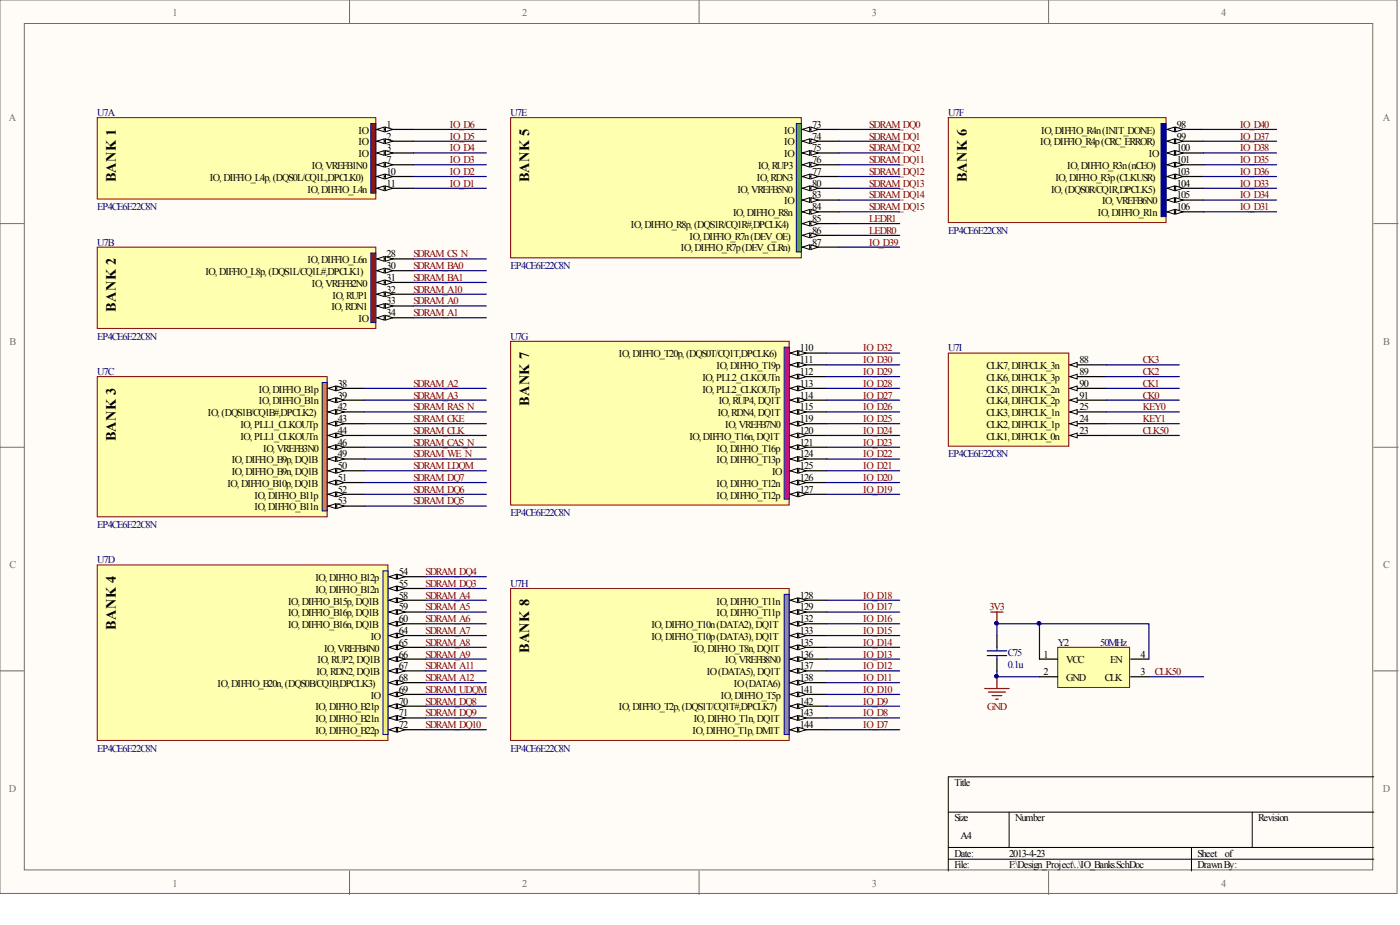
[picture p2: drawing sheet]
<svg xmlns="http://www.w3.org/2000/svg" width="292mm" height="193mm" viewBox="0 0 292 193" stroke-linecap="round" stroke-linejoin="round" font-family="sans-serif">
<defs><g id="words">
<g font-size="3">
<text x="24.2" y="38.1" transform="rotate(-90 24.2 38.1)">BANK 1</text>
<text x="110.4" y="38.1" transform="rotate(-90 110.4 38.1)">BANK 5</text>
<text x="201.7" y="38.1" transform="rotate(-90 201.7 38.1)">BANK 6</text>
<text x="24.2" y="65.1" transform="rotate(-90 24.2 65.1)">BANK 2</text>
<text x="110.4" y="84.7" transform="rotate(-90 110.4 84.7)">BANK 7</text>
<text x="24.2" y="92.1" transform="rotate(-90 24.2 92.1)">BANK 3</text>
<text x="24.2" y="131.4" transform="rotate(-90 24.2 131.4)">BANK 4</text>
<text x="110.4" y="136.3" transform="rotate(-90 110.4 136.3)">BANK 8</text>
</g>
<g font-size="2.2" fill="#716f64">
<text x="36" y="3.2">1</text>
<text x="108.9" y="3.2">2</text>
<text x="181.9" y="3.2">3</text>
<text x="254.8" y="3.2">4</text>
<text x="1.9" y="25.2">A</text>
<text x="288.5" y="25.2">A</text>
<text x="2" y="71.9">B</text>
<text x="288.6" y="71.9">B</text>
<text x="2" y="118.6">C</text>
<text x="288.6" y="118.6">C</text>
<text x="1.9" y="165.2">D</text>
<text x="288.5" y="165.2">D</text>
<text x="36" y="185">1</text>
<text x="108.9" y="185">2</text>
<text x="181.9" y="185">3</text>
<text x="254.8" y="185">4</text>
</g>
<g font-size="2.2" fill="#000080">
<text x="20.3" y="24.2">U7A</text>
<text x="106.5" y="24.2">U7E</text>
<text x="197.9" y="24.2">U7F</text>
<text x="20.3" y="43.9">EP4CE6E22C8N</text>
<text x="20.3" y="51.2">U7B</text>
<text x="197.9" y="48.8">EP4CE6E22C8N</text>
<text x="106.5" y="56.1">EP4CE6E22C8N</text>
<text x="20.3" y="70.9">EP4CE6E22C8N</text>
<text x="106.5" y="70.9">U7G</text>
<text x="197.9" y="73.3">U7I</text>
<text x="20.3" y="78.2">U7C</text>
<text x="197.9" y="95.4">EP4CE6E22C8N</text>
<text x="106.5" y="107.7">EP4CE6E22C8N</text>
<text x="20.3" y="110.2">EP4CE6E22C8N</text>
<text x="20.3" y="117.5">U7D</text>
<text x="106.5" y="122.4">U7H</text>
<text x="210.3" y="136.9">C75</text>
<text x="220.7" y="134.7">Y2</text>
<text x="229.6" y="134.7">50MHz</text>
<text x="210.3" y="139.4">0.1u</text>
<text x="20.3" y="156.8">EP4CE6E22C8N</text>
<text x="106.5" y="156.8">EP4CE6E22C8N</text>
</g>
<g font-size="2.2">
<text x="74.8" y="27.9">IO</text>
<text x="80.7" y="26.7">1</text>
<text x="80.7" y="29.1">2</text>
<text x="163.6" y="27.9">IO</text>
<text x="169.4" y="26.7">73</text>
<text x="169.4" y="29.1">74</text>
<text x="217.3" y="27.9">IO,DIFFIO_R4n(INIT_DONE)</text>
<text x="245.5" y="26.7">98</text>
<text x="245.5" y="29.1">99</text>
<text x="65.1" y="35.3">IO,VREFB1N0</text>
<text x="74.8" y="30.4">IO</text>
<text x="74.8" y="32.8">IO</text>
<text x="80.7" y="31.6">3</text>
<text x="80.7" y="34">7</text>
<text x="158.2" y="35.3">IO,RUP3</text>
<text x="163.6" y="30.4">IO</text>
<text x="163.6" y="32.8">IO</text>
<text x="169.4" y="31.6">75</text>
<text x="169.4" y="34">76</text>
<text x="217" y="30.4">IO,DIFFIO_R4p(CRC_ERROR)</text>
<text x="222.7" y="35.3">IO,DIFFIO_R3n(nCEO)</text>
<text x="239.7" y="32.8">IO</text>
<text x="245.5" y="31.6">100</text>
<text x="245.5" y="34">101</text>
<text x="43.8" y="37.7">IO,DIFFIO_L4p,(DQS0L/CQ1L,DPCLK0)</text>
<text x="64.2" y="40.2">IO,DIFFIO_L4n</text>
<text x="80.7" y="36.5">10</text>
<text x="80.7" y="38.9">11</text>
<text x="153.8" y="40.2">IO,VREFB5N0</text>
<text x="157.9" y="37.7">IO,RDN3</text>
<text x="169.4" y="36.5">77</text>
<text x="169.4" y="38.9">80</text>
<text x="169.4" y="41.4">83</text>
<text x="219.3" y="40.2">IO,(DQS0R/CQ1R,DPCLK5)</text>
<text x="220.2" y="37.7">IO,DIFFIO_R3p(CLKUSR)</text>
<text x="245.5" y="36.5">103</text>
<text x="245.5" y="38.9">104</text>
<text x="245.5" y="41.4">105</text>
<text x="131.7" y="47.5">IO,DIFFIO_R8p,(DQS1R/CQ1R#,DPCLK4)</text>
<text x="153" y="45.1">IO,DIFFIO_R8n</text>
<text x="163.6" y="42.6">IO</text>
<text x="169.4" y="43.9">84</text>
<text x="169.4" y="46.3">85</text>
<text x="229.1" y="45.1">IO,DIFFIO_R1n</text>
<text x="229.9" y="42.6">IO,VREFB6N0</text>
<text x="245.5" y="43.9">106</text>
<text x="80.7" y="53.7">28</text>
<text x="142.1" y="52.5">IO,DIFFIO_R7p(DEV_CLRn)</text>
<text x="143.9" y="50">IO,DIFFIO_R7n(DEV_OE)</text>
<text x="169.4" y="48.8">86</text>
<text x="169.4" y="51.2">87</text>
<text x="42.9" y="57.4">IO,DIFFIO_L8p,(DQS1L/CQ1L#,DPCLK1)</text>
<text x="64.2" y="54.9">IO,DIFFIO_L6n</text>
<text x="65.1" y="59.8">IO,VREFB2N0</text>
<text x="80.7" y="56.1">30</text>
<text x="80.7" y="58.6">31</text>
<text x="69.1" y="64.7">IO,RDN1</text>
<text x="69.4" y="62.3">IO,RUP1</text>
<text x="80.7" y="61">32</text>
<text x="80.7" y="63.5">33</text>
<text x="80.7" y="66">34</text>
<text x="74.8" y="67.2">IO</text>
<text x="129.1" y="74.6">IO,DIFFIO_T20p,(DQS0T/CQ1T,DPCLK6)</text>
<text x="149.5" y="77">IO,DIFFIO_T19p</text>
<text x="166.9" y="73.3">110</text>
<text x="166.9" y="75.8">111</text>
<text x="205.8" y="77">CLK7,DIFFCLK_3n</text>
<text x="225.3" y="75.8">88</text>
<text x="54" y="81.9">IO,DIFFIO_B1p</text>
<text x="70.5" y="80.7">38</text>
<text x="70.5" y="83.1">39</text>
<text x="146.6" y="79.5">IO,PLL2_CLKOUTn</text>
<text x="146.6" y="81.9">IO,PLL2_CLKOUTp</text>
<text x="166.9" y="78.2">112</text>
<text x="166.9" y="80.7">113</text>
<text x="166.9" y="83.1">114</text>
<text x="205.8" y="81.9">CLK5,DIFFCLK_2n</text>
<text x="205.8" y="79.5">CLK6,DIFFCLK_3p</text>
<text x="225.3" y="83.1">91</text>
<text x="225.3" y="80.7">90</text>
<text x="225.3" y="78.2">89</text>
<text x="43.4" y="86.8">IO,(DQS1B/CQ1B#,DPCLK2)</text>
<text x="50.2" y="89.3">IO,PLL1_CLKOUTp</text>
<text x="54" y="84.4">IO,DIFFIO_B1n</text>
<text x="70.5" y="85.6">42</text>
<text x="70.5" y="88.1">43</text>
<text x="149.7" y="86.8">IO,RDN4,DQ1T</text>
<text x="150" y="84.4">IO,RUP4,DQ1T</text>
<text x="151.3" y="89.3">IO,VREFB7N0</text>
<text x="166.9" y="85.6">115</text>
<text x="166.9" y="88.1">119</text>
<text x="205.8" y="89.3">CLK2,DIFFCLK_1p</text>
<text x="205.8" y="86.8">CLK3,DIFFCLK_1n</text>
<text x="205.8" y="84.4">CLK4,DIFFCLK_2p</text>
<text x="225.3" y="88.1">24</text>
<text x="225.3" y="85.6">25</text>
<text x="50.2" y="91.7">IO,PLL1_CLKOUTn</text>
<text x="54.9" y="94.2">IO,VREFB3N0</text>
<text x="70.5" y="90.5">44</text>
<text x="70.5" y="93">46</text>
<text x="70.5" y="95.4">49</text>
<text x="143.8" y="91.7">IO,DIFFIO_T16n,DQ1T</text>
<text x="149.5" y="94.2">IO,DIFFIO_T16p</text>
<text x="166.9" y="90.5">120</text>
<text x="166.9" y="93">121</text>
<text x="166.9" y="95.4">124</text>
<text x="205.8" y="91.7">CLK1,DIFFCLK_0n</text>
<text x="225.3" y="90.5">23</text>
<text x="47.4" y="101.6">IO,DIFFIO_B10p,DQ1B</text>
<text x="48.3" y="96.7">IO,DIFFIO_B9p,DQ1B</text>
<text x="48.3" y="99.1">IO,DIFFIO_B9n,DQ1B</text>
<text x="70.5" y="97.9">50</text>
<text x="70.5" y="100.3">51</text>
<text x="149.5" y="96.7">IO,DIFFIO_T13p</text>
<text x="149.5" y="101.6">IO,DIFFIO_T12n</text>
<text x="161.1" y="99.1">IO</text>
<text x="166.9" y="97.9">125</text>
<text x="166.9" y="100.3">126</text>
<text x="53.1" y="104">IO,DIFFIO_B11p</text>
<text x="53.1" y="106.5">IO,DIFFIO_B11n</text>
<text x="70.5" y="102.8">52</text>
<text x="70.5" y="105.2">53</text>
<text x="149.5" y="104">IO,DIFFIO_T12p</text>
<text x="166.9" y="102.8">127</text>
<text x="83.2" y="120">54</text>
<text x="65.8" y="121.2">IO,DIFFIO_B12p</text>
<text x="65.8" y="123.7">IO,DIFFIO_B12n</text>
<text x="83.2" y="122.4">55</text>
<text x="83.2" y="124.9">58</text>
<text x="166.9" y="124.9">128</text>
<text x="60.1" y="126.1">IO,DIFFIO_B15p,DQ1B</text>
<text x="60.1" y="128.6">IO,DIFFIO_B16p,DQ1B</text>
<text x="60.1" y="131">IO,DIFFIO_B16n,DQ1B</text>
<text x="83.2" y="127.3">59</text>
<text x="83.2" y="129.8">60</text>
<text x="135.9" y="131">IO,DIFFIO_T10n(DATA2),DQ1T</text>
<text x="149.5" y="126.1">IO,DIFFIO_T11n</text>
<text x="149.5" y="128.6">IO,DIFFIO_T11p</text>
<text x="166.9" y="127.3">129</text>
<text x="166.9" y="129.8">132</text>
<text x="67.6" y="135.9">IO,VREFB4N0</text>
<text x="77.4" y="133.5">IO</text>
<text x="83.2" y="132.3">64</text>
<text x="83.2" y="134.7">65</text>
<text x="83.2" y="137.2">66</text>
<text x="135.9" y="133.5">IO,DIFFIO_T10p(DATA3),DQ1T</text>
<text x="144.7" y="135.9">IO,DIFFIO_T8n,DQ1T</text>
<text x="166.9" y="132.3">133</text>
<text x="166.9" y="134.7">135</text>
<text x="166.9" y="137.2">136</text>
<text x="217.7" y="137.2">1</text>
<text x="237.9" y="137.2">4</text>
<text x="45.4" y="143.3">IO,DIFFIO_B20n,(DQS0B/CQ1B,DPCLK3)</text>
<text x="66" y="140.9">IO,RDN2,DQ1B</text>
<text x="66.3" y="138.4">IO,RUP2,DQ1B</text>
<text x="83.2" y="139.6">67</text>
<text x="83.2" y="142.1">68</text>
<text x="147.5" y="140.9">IO(DATA5),DQ1T</text>
<text x="151.3" y="138.4">IO,VREFB8N0</text>
<text x="153.1" y="143.3">IO(DATA6)</text>
<text x="166.9" y="139.6">137</text>
<text x="166.9" y="142.1">138</text>
<text x="217.7" y="140.9">2</text>
<text x="222.5" y="138.4">VCC</text>
<text x="222.5" y="142.1">GND</text>
<text x="230.5" y="142.1">CLK</text>
<text x="231.6" y="138.4">EN</text>
<text x="237.9" y="140.9">3</text>
<text x="65.8" y="148.2">IO,DIFFIO_B21p</text>
<text x="77.4" y="145.8">IO</text>
<text x="83.2" y="144.5">69</text>
<text x="83.2" y="147">70</text>
<text x="83.2" y="149.4">71</text>
<text x="129.1" y="148.2">IO,DIFFIO_T2p,(DQS1T/CQ1T#,DPCLK7)</text>
<text x="150.4" y="145.8">IO,DIFFIO_T5p</text>
<text x="166.9" y="144.5">141</text>
<text x="166.9" y="147">142</text>
<text x="166.9" y="149.4">143</text>
<text x="65.8" y="150.7">IO,DIFFIO_B21n</text>
<text x="65.8" y="153.1">IO,DIFFIO_B22p</text>
<text x="83.2" y="151.9">72</text>
<text x="144.5" y="153.1">IO,DIFFIO_T1p,DM1T</text>
<text x="144.7" y="150.7">IO,DIFFIO_T1n,DQ1T</text>
<text x="166.9" y="151.9">144</text>
<text x="199.1" y="164">Title</text>
<text x="199.1" y="171.3">Size</text>
<text x="211.8" y="171.3">Number</text>
<text x="262.5" y="171.3">Revision</text>
<text x="199.1" y="178.7">Date:</text>
<text x="200.4" y="175">A4</text>
<text x="210.5" y="178.7">2013-4-23</text>
<text x="249.9" y="178.7">Sheet</text>
<text x="255.6" y="178.7">of</text>
<text x="199.1" y="181.2">File:</text>
<text x="210.5" y="181.2">F:\Design_Project\..\IO_Banks.SchDoc</text>
<text x="249.9" y="181.2">DrawnBy:</text>
</g>
<g font-size="2.2" fill="#800000">
<text x="93.9" y="26.7">IO_D6</text>
<text x="93.9" y="29.1">IO_D5</text>
<text x="181.4" y="26.7">SDRAM_DQ0</text>
<text x="181.4" y="29.1">SDRAM_DQ1</text>
<text x="258.7" y="26.7">IO_D40</text>
<text x="258.7" y="29.1">IO_D37</text>
<text x="93.9" y="31.6">IO_D4</text>
<text x="93.9" y="34">IO_D3</text>
<text x="181.4" y="31.6">SDRAM_DQ2</text>
<text x="181.4" y="34">SDRAM_DQ11</text>
<text x="258.7" y="31.6">IO_D38</text>
<text x="258.7" y="34">IO_D35</text>
<text x="93.9" y="36.5">IO_D2</text>
<text x="93.9" y="38.9">IO_D1</text>
<text x="181.4" y="36.5">SDRAM_DQ12</text>
<text x="181.4" y="38.9">SDRAM_DQ13</text>
<text x="181.4" y="41.4">SDRAM_DQ14</text>
<text x="258.7" y="36.5">IO_D36</text>
<text x="258.7" y="38.9">IO_D33</text>
<text x="258.7" y="41.4">IO_D34</text>
<text x="181.4" y="43.9">SDRAM_DQ15</text>
<text x="181.4" y="46.3">LEDR1</text>
<text x="258.7" y="43.9">IO_D31</text>
<text x="86.2" y="53.7">SDRAM_CS_N</text>
<text x="181.4" y="51.2">IO_D39</text>
<text x="181.4" y="48.8">LEDR0</text>
<text x="86.2" y="56.1">SDRAM_BA0</text>
<text x="86.2" y="58.6">SDRAM_BA1</text>
<text x="86.2" y="61">SDRAM_A10</text>
<text x="86.2" y="63.5">SDRAM_A0</text>
<text x="86.2" y="66">SDRAM_A1</text>
<text x="180.1" y="73.3">IO_D32</text>
<text x="180.1" y="75.8">IO_D30</text>
<text x="238.4" y="75.8">CK3</text>
<text x="86.2" y="80.7">SDRAM_A2</text>
<text x="86.2" y="83.1">SDRAM_A3</text>
<text x="180.1" y="78.2">IO_D29</text>
<text x="180.1" y="80.7">IO_D28</text>
<text x="180.1" y="83.1">IO_D27</text>
<text x="238.4" y="78.2">CK2</text>
<text x="238.4" y="80.7">CK1</text>
<text x="238.4" y="83.1">CK0</text>
<text x="86.2" y="85.6">SDRAM_RAS_N</text>
<text x="86.2" y="88.1">SDRAM_CKE</text>
<text x="180.1" y="85.6">IO_D26</text>
<text x="180.1" y="88.1">IO_D25</text>
<text x="238.4" y="88.1">KEY1</text>
<text x="238.4" y="85.6">KEY0</text>
<text x="86.2" y="90.5">SDRAM_CLK</text>
<text x="86.2" y="93">SDRAM_CAS_N</text>
<text x="86.2" y="95.4">SDRAM_WE_N</text>
<text x="180.1" y="90.5">IO_D24</text>
<text x="180.1" y="93">IO_D23</text>
<text x="180.1" y="95.4">IO_D22</text>
<text x="238.4" y="90.5">CLK50</text>
<text x="86.2" y="97.9">SDRAM_LDQM</text>
<text x="86.2" y="100.3">SDRAM_DQ7</text>
<text x="180.1" y="97.9">IO_D21</text>
<text x="180.1" y="100.3">IO_D20</text>
<text x="86.2" y="102.8">SDRAM_DQ6</text>
<text x="86.2" y="105.2">SDRAM_DQ5</text>
<text x="180.1" y="102.8">IO_D19</text>
<text x="88.8" y="120">SDRAM_DQ4</text>
<text x="88.8" y="122.4">SDRAM_DQ3</text>
<text x="88.8" y="124.9">SDRAM_A4</text>
<text x="180.1" y="124.9">IO_D18</text>
<text x="88.8" y="127.3">SDRAM_A5</text>
<text x="88.8" y="129.8">SDRAM_A6</text>
<text x="180.1" y="127.3">IO_D17</text>
<text x="180.1" y="129.8">IO_D16</text>
<text x="206.4" y="127.3">3V3</text>
<text x="88.8" y="132.3">SDRAM_A7</text>
<text x="88.8" y="134.7">SDRAM_A8</text>
<text x="88.8" y="137.2">SDRAM_A9</text>
<text x="180.1" y="132.3">IO_D15</text>
<text x="180.1" y="134.7">IO_D14</text>
<text x="180.1" y="137.2">IO_D13</text>
<text x="88.8" y="139.6">SDRAM_A11</text>
<text x="88.8" y="142.1">SDRAM_A12</text>
<text x="180.1" y="139.6">IO_D12</text>
<text x="180.1" y="142.1">IO_D11</text>
<text x="241" y="140.9">CLK50</text>
<text x="88.8" y="144.5">SDRAM_UDQM</text>
<text x="88.8" y="147">SDRAM_DQ8</text>
<text x="88.8" y="149.4">SDRAM_DQ9</text>
<text x="180.1" y="144.5">IO_D10</text>
<text x="180.1" y="147">IO_D9</text>
<text x="180.1" y="149.4">IO_D8</text>
<text x="206" y="148">GND</text>
<text x="88.8" y="151.9">SDRAM_DQ10</text>
<text x="180.1" y="151.9">IO_D7</text>
</g>
</g></defs>
<g fill="#fffcf8" stroke="#716f64" stroke-width=".21">
<path d="M0 0h291.5v186.4h-291.5z"/>
<path d="M5.1 4.9h281.3v176.6h-281.3z"/>
</g>
<path d="M72.9 0v4.9M145.9 0v4.9M218.8 0v4.9M0 46.6h5.1M286.6 46.6h5.1M0 93.3h5.1M286.6 93.3h5.1M0 140h5.1M286.6 140h5.1M72.9 181.7v4.9M145.9 181.7v4.9M218.8 181.7v4.9" fill="none" stroke="#716f64" stroke-width=".21"/>
<path d="M197.9 169.4h88.7M197.9 176.8h88.7M197.9 179.2h88.7M210.5 169.4v7.4M248.6 176.8v4.9M261.3 169.4v7.4M286.6 162.1h-88.7v19.6" fill="none" stroke="#000" stroke-width=".21"/>
<path d="M20.3 24.5h58.1v17h-58.1z" fill="#ffffb0" stroke="#800000" stroke-width=".21"/>
<path d="M77.4 25.8h1v14.5h-1z" fill="#800000" stroke="#000080" stroke-width=".21"/>
<path d="M78.6 27h7.6" fill="none" stroke="#000" stroke-width=".25"/>
<g fill="#fffcf8" stroke="#000" stroke-width=".21">
<path d="M78.6 27l1.6-.5v1z"/>
<path d="M80.4 26.5l1.5 .5-1.5 .5z"/>
</g>
<path d="M78.6 29.5h7.6" fill="none" stroke="#000" stroke-width=".25"/>
<g fill="#fffcf8" stroke="#000" stroke-width=".21">
<path d="M78.6 29.5l1.6-.5v.9z"/>
<path d="M80.4 29l1.5 .5-1.5 .4z"/>
</g>
<path d="M78.6 31.9h7.6" fill="none" stroke="#000" stroke-width=".25"/>
<g fill="#fffcf8" stroke="#000" stroke-width=".21">
<path d="M78.6 31.9l1.6-.5v1z"/>
<path d="M80.4 31.4l1.5 .5-1.5 .5z"/>
</g>
<path d="M78.6 34.4h7.6" fill="none" stroke="#000" stroke-width=".25"/>
<g fill="#fffcf8" stroke="#000" stroke-width=".21">
<path d="M78.6 34.4l1.6-.5v1z"/>
<path d="M80.4 33.9l1.5 .5-1.5 .5z"/>
</g>
<path d="M78.6 36.8h7.6" fill="none" stroke="#000" stroke-width=".25"/>
<g fill="#fffcf8" stroke="#000" stroke-width=".21">
<path d="M78.6 36.8l1.6-.5v1z"/>
<path d="M80.4 36.3l1.5 .5-1.5 .5z"/>
</g>
<path d="M78.6 39.3h7.6" fill="none" stroke="#000" stroke-width=".25"/>
<g fill="#fffcf8" stroke="#000" stroke-width=".21">
<path d="M78.6 39.3l1.6-.5v1z"/>
<path d="M80.4 38.8l1.5 .5-1.5 .5z"/>
</g>
<path d="M20.3 51.6h58.1v16.9h-58.1z" fill="#ffffb0" stroke="#800000" stroke-width=".21"/>
<path d="M77.4 52.8h1v14.5h-1z" fill="#f00" stroke="#000080" stroke-width=".21"/>
<path d="M78.6 54h7.6" fill="none" stroke="#000" stroke-width=".25"/>
<g fill="#fffcf8" stroke="#000" stroke-width=".21">
<path d="M78.6 54l1.6-.5v1z"/>
<path d="M80.4 53.5l1.5 .5-1.5 .5z"/>
</g>
<path d="M78.6 56.5h7.6" fill="none" stroke="#000" stroke-width=".25"/>
<g fill="#fffcf8" stroke="#000" stroke-width=".21">
<path d="M78.6 56.5l1.6-.5v1z"/>
<path d="M80.4 56l1.5 .5-1.5 .5z"/>
</g>
<path d="M78.6 58.9h7.6" fill="none" stroke="#000" stroke-width=".25"/>
<g fill="#fffcf8" stroke="#000" stroke-width=".21">
<path d="M78.6 58.9l1.6-.5v1z"/>
<path d="M80.4 58.4l1.5 .5-1.5 .5z"/>
</g>
<path d="M78.6 61.4h7.6" fill="none" stroke="#000" stroke-width=".25"/>
<g fill="#fffcf8" stroke="#000" stroke-width=".21">
<path d="M78.6 61.4l1.6-.5v1z"/>
<path d="M80.4 60.9l1.5 .5-1.5 .5z"/>
</g>
<path d="M78.6 63.8h7.6" fill="none" stroke="#000" stroke-width=".25"/>
<g fill="#fffcf8" stroke="#000" stroke-width=".21">
<path d="M78.6 63.8l1.6-.5v1z"/>
<path d="M80.4 63.3l1.5 .5-1.5 .5z"/>
</g>
<path d="M78.6 66.3h7.6" fill="none" stroke="#000" stroke-width=".25"/>
<g fill="#fffcf8" stroke="#000" stroke-width=".21">
<path d="M78.6 66.3l1.6-.5v1z"/>
<path d="M80.4 65.8l1.5 .5-1.5 .5z"/>
</g>
<path d="M20.3 78.6h48v29.2h-48z" fill="#ffffb0" stroke="#800000" stroke-width=".21"/>
<path d="M67.2 79.8h1.1v26.8h-1.1z" fill="#fd8300" stroke="#000080" stroke-width=".21"/>
<path d="M68.5 81h7.6" fill="none" stroke="#000" stroke-width=".25"/>
<g fill="#fffcf8" stroke="#000" stroke-width=".21">
<path d="M68.5 81l1.5-.5v1z"/>
<path d="M70.3 80.5l1.5 .5-1.5 .5z"/>
</g>
<path d="M68.5 83.5h7.6" fill="none" stroke="#000" stroke-width=".25"/>
<g fill="#fffcf8" stroke="#000" stroke-width=".21">
<path d="M68.5 83.5l1.5-.5v1z"/>
<path d="M70.3 83l1.5 .5-1.5 .5z"/>
</g>
<path d="M68.5 85.9h7.6" fill="none" stroke="#000" stroke-width=".25"/>
<g fill="#fffcf8" stroke="#000" stroke-width=".21">
<path d="M68.5 85.9l1.5-.5v1z"/>
<path d="M70.3 85.4l1.5 .5-1.5 .5z"/>
</g>
<path d="M68.5 88.4h7.6" fill="none" stroke="#000" stroke-width=".25"/>
<g fill="#fffcf8" stroke="#000" stroke-width=".21">
<path d="M68.5 88.4l1.5-.5v1z"/>
<path d="M70.3 87.9l1.5 .5-1.5 .5z"/>
</g>
<path d="M68.5 90.8h7.6" fill="none" stroke="#000" stroke-width=".25"/>
<g fill="#fffcf8" stroke="#000" stroke-width=".21">
<path d="M68.5 90.8l1.5-.4v.9z"/>
<path d="M70.3 90.4l1.5 .4-1.5 .5z"/>
</g>
<path d="M68.5 93.3h7.6" fill="none" stroke="#000" stroke-width=".25"/>
<g fill="#fffcf8" stroke="#000" stroke-width=".21">
<path d="M68.5 93.3l1.5-.5v1z"/>
<path d="M70.3 92.8l1.5 .5-1.5 .5z"/>
</g>
<path d="M68.5 95.8h7.6" fill="none" stroke="#000" stroke-width=".25"/>
<g fill="#fffcf8" stroke="#000" stroke-width=".21">
<path d="M68.5 95.8l1.5-.5v.9z"/>
<path d="M70.3 95.3l1.5 .5-1.5 .4z"/>
</g>
<path d="M68.5 98.2h7.6" fill="none" stroke="#000" stroke-width=".25"/>
<g fill="#fffcf8" stroke="#000" stroke-width=".21">
<path d="M68.5 98.2l1.5-.5v1z"/>
<path d="M70.3 97.7l1.5 .5-1.5 .5z"/>
</g>
<path d="M68.5 100.7h7.6" fill="none" stroke="#000" stroke-width=".25"/>
<g fill="#fffcf8" stroke="#000" stroke-width=".21">
<path d="M68.5 100.7l1.5-.5v1z"/>
<path d="M70.3 100.2l1.5 .5-1.5 .5z"/>
</g>
<path d="M68.5 103.1h7.6" fill="none" stroke="#000" stroke-width=".25"/>
<g fill="#fffcf8" stroke="#000" stroke-width=".21">
<path d="M68.5 103.1l1.5-.5v1z"/>
<path d="M70.3 102.6l1.5 .5-1.5 .5z"/>
</g>
<path d="M68.5 105.6h7.6" fill="none" stroke="#000" stroke-width=".25"/>
<g fill="#fffcf8" stroke="#000" stroke-width=".21">
<path d="M68.5 105.6l1.5-.5v1z"/>
<path d="M70.3 105.1l1.5 .5-1.5 .5z"/>
</g>
<path d="M20.3 117.9h60.6v36.6h-60.6z" fill="#ffffb0" stroke="#800000" stroke-width=".21"/>
<path d="M79.9 119.1h1v34.1h-1z" fill="#fe0" stroke="#000080" stroke-width=".21"/>
<path d="M81.2 120.3h7.6" fill="none" stroke="#000" stroke-width=".25"/>
<g fill="#fffcf8" stroke="#000" stroke-width=".21">
<path d="M81.2 120.3l1.5-.5v1z"/>
<path d="M82.9 119.8l1.6 .5-1.6 .5z"/>
</g>
<path d="M81.2 122.8h7.6" fill="none" stroke="#000" stroke-width=".25"/>
<g fill="#fffcf8" stroke="#000" stroke-width=".21">
<path d="M81.2 122.8l1.5-.5v1z"/>
<path d="M82.9 122.3l1.6 .5-1.6 .5z"/>
</g>
<path d="M81.2 125.2h7.6" fill="none" stroke="#000" stroke-width=".25"/>
<g fill="#fffcf8" stroke="#000" stroke-width=".21">
<path d="M81.2 125.2l1.5-.5v1z"/>
<path d="M82.9 124.7l1.6 .5-1.6 .5z"/>
</g>
<path d="M81.2 127.7h7.6" fill="none" stroke="#000" stroke-width=".25"/>
<g fill="#fffcf8" stroke="#000" stroke-width=".21">
<path d="M81.2 127.7l1.5-.5v1z"/>
<path d="M82.9 127.2l1.6 .5-1.6 .5z"/>
</g>
<path d="M81.2 130.1h7.6" fill="none" stroke="#000" stroke-width=".25"/>
<g fill="#fffcf8" stroke="#000" stroke-width=".21">
<path d="M81.2 130.1l1.5-.5v1z"/>
<path d="M82.9 129.6l1.6 .5-1.6 .5z"/>
</g>
<path d="M81.2 132.6h7.6" fill="none" stroke="#000" stroke-width=".25"/>
<g fill="#fffcf8" stroke="#000" stroke-width=".21">
<path d="M81.2 132.6l1.5-.5v1z"/>
<path d="M82.9 132.1l1.6 .5-1.6 .5z"/>
</g>
<path d="M81.2 135h7.6" fill="none" stroke="#000" stroke-width=".25"/>
<g fill="#fffcf8" stroke="#000" stroke-width=".21">
<path d="M81.2 135l1.5-.4v.9z"/>
<path d="M82.9 134.6l1.6 .4-1.6 .5z"/>
</g>
<path d="M81.2 137.5h7.6" fill="none" stroke="#000" stroke-width=".25"/>
<g fill="#fffcf8" stroke="#000" stroke-width=".21">
<path d="M81.2 137.5l1.5-.5v1z"/>
<path d="M82.9 137l1.6 .5-1.6 .5z"/>
</g>
<path d="M81.2 140h7.6" fill="none" stroke="#000" stroke-width=".25"/>
<g fill="#fffcf8" stroke="#000" stroke-width=".21">
<path d="M81.2 140l1.5-.5v.9z"/>
<path d="M82.9 139.5l1.6 .5-1.6 .4z"/>
</g>
<path d="M81.2 142.4h7.6" fill="none" stroke="#000" stroke-width=".25"/>
<g fill="#fffcf8" stroke="#000" stroke-width=".21">
<path d="M81.2 142.4l1.5-.5v1z"/>
<path d="M82.9 141.9l1.6 .5-1.6 .5z"/>
</g>
<path d="M81.2 144.9h7.6" fill="none" stroke="#000" stroke-width=".25"/>
<g fill="#fffcf8" stroke="#000" stroke-width=".21">
<path d="M81.2 144.9l1.5-.5v1z"/>
<path d="M82.9 144.4l1.6 .5-1.6 .5z"/>
</g>
<path d="M81.2 147.3h7.6" fill="none" stroke="#000" stroke-width=".25"/>
<g fill="#fffcf8" stroke="#000" stroke-width=".21">
<path d="M81.2 147.3l1.5-.5v1z"/>
<path d="M82.9 146.8l1.6 .5-1.6 .5z"/>
</g>
<path d="M81.2 149.8h7.6" fill="none" stroke="#000" stroke-width=".25"/>
<g fill="#fffcf8" stroke="#000" stroke-width=".21">
<path d="M81.2 149.8l1.5-.5v1z"/>
<path d="M82.9 149.3l1.6 .5-1.6 .5z"/>
</g>
<path d="M81.2 152.2h7.6" fill="none" stroke="#000" stroke-width=".25"/>
<g fill="#fffcf8" stroke="#000" stroke-width=".21">
<path d="M81.2 152.2l1.5-.5v1z"/>
<path d="M82.9 151.7l1.6 .5-1.6 .5z"/>
</g>
<path d="M106.5 24.5h60.7v29.3h-60.7z" fill="#ffffb0" stroke="#800000" stroke-width=".21"/>
<path d="M166.1 25.8h1.1v26.8h-1.1z" fill="#00bf00" stroke="#000080" stroke-width=".21"/>
<path d="M167.4 27h7.6" fill="none" stroke="#000" stroke-width=".25"/>
<g fill="#fffcf8" stroke="#000" stroke-width=".21">
<path d="M167.4 27l1.5-.5v1z"/>
<path d="M169.2 26.5l1.5 .5-1.5 .5z"/>
</g>
<path d="M167.4 29.5h7.6" fill="none" stroke="#000" stroke-width=".25"/>
<g fill="#fffcf8" stroke="#000" stroke-width=".21">
<path d="M167.4 29.5l1.5-.5v.9z"/>
<path d="M169.2 29l1.5 .5-1.5 .4z"/>
</g>
<path d="M167.4 31.9h7.6" fill="none" stroke="#000" stroke-width=".25"/>
<g fill="#fffcf8" stroke="#000" stroke-width=".21">
<path d="M167.4 31.9l1.5-.5v1z"/>
<path d="M169.2 31.4l1.5 .5-1.5 .5z"/>
</g>
<path d="M167.4 34.4h7.6" fill="none" stroke="#000" stroke-width=".25"/>
<g fill="#fffcf8" stroke="#000" stroke-width=".21">
<path d="M167.4 34.4l1.5-.5v1z"/>
<path d="M169.2 33.9l1.5 .5-1.5 .5z"/>
</g>
<path d="M167.4 36.8h7.6" fill="none" stroke="#000" stroke-width=".25"/>
<g fill="#fffcf8" stroke="#000" stroke-width=".21">
<path d="M167.4 36.8l1.5-.5v1z"/>
<path d="M169.2 36.3l1.5 .5-1.5 .5z"/>
</g>
<path d="M167.4 39.3h7.6" fill="none" stroke="#000" stroke-width=".25"/>
<g fill="#fffcf8" stroke="#000" stroke-width=".21">
<path d="M167.4 39.3l1.5-.5v1z"/>
<path d="M169.2 38.8l1.5 .5-1.5 .5z"/>
</g>
<path d="M167.4 41.7h7.6" fill="none" stroke="#000" stroke-width=".25"/>
<g fill="#fffcf8" stroke="#000" stroke-width=".21">
<path d="M167.4 41.7l1.5-.5v1z"/>
<path d="M169.2 41.2l1.5 .5-1.5 .5z"/>
</g>
<path d="M167.4 44.2h7.6" fill="none" stroke="#000" stroke-width=".25"/>
<g fill="#fffcf8" stroke="#000" stroke-width=".21">
<path d="M167.4 44.2l1.5-.5v1z"/>
<path d="M169.2 43.7l1.5 .5-1.5 .5z"/>
</g>
<path d="M167.4 46.6h7.6" fill="none" stroke="#000" stroke-width=".25"/>
<g fill="#fffcf8" stroke="#000" stroke-width=".21">
<path d="M167.4 46.6l1.5-.4v.9z"/>
<path d="M169.2 46.2l1.5 .4-1.5 .5z"/>
</g>
<path d="M167.4 49.1h7.6" fill="none" stroke="#000" stroke-width=".25"/>
<g fill="#fffcf8" stroke="#000" stroke-width=".21">
<path d="M167.4 49.1l1.5-.5v1z"/>
<path d="M169.2 48.6l1.5 .5-1.5 .5z"/>
</g>
<path d="M167.4 51.6h7.6" fill="none" stroke="#000" stroke-width=".25"/>
<g fill="#fffcf8" stroke="#000" stroke-width=".21">
<path d="M167.4 51.6l1.5-.5v.9z"/>
<path d="M169.2 51.1l1.5 .5-1.5 .4z"/>
</g>
<path d="M197.9 24.5h45.4v21.9h-45.4z" fill="#ffffb0" stroke="#800000" stroke-width=".21"/>
<path d="M242.2 25.8h1.1v19.4h-1.1z" fill="#00f" stroke="#000080" stroke-width=".21"/>
<path d="M243.5 27h7.6" fill="none" stroke="#000" stroke-width=".25"/>
<g fill="#fffcf8" stroke="#000" stroke-width=".21">
<path d="M243.5 27l1.5-.5v1z"/>
<path d="M245.3 26.5l1.5 .5-1.5 .5z"/>
</g>
<path d="M243.5 29.5h7.6" fill="none" stroke="#000" stroke-width=".25"/>
<g fill="#fffcf8" stroke="#000" stroke-width=".21">
<path d="M243.5 29.5l1.5-.5v.9z"/>
<path d="M245.3 29l1.5 .5-1.5 .4z"/>
</g>
<path d="M243.5 31.9h7.6" fill="none" stroke="#000" stroke-width=".25"/>
<g fill="#fffcf8" stroke="#000" stroke-width=".21">
<path d="M243.5 31.9l1.5-.5v1z"/>
<path d="M245.3 31.4l1.5 .5-1.5 .5z"/>
</g>
<path d="M243.5 34.4h7.6" fill="none" stroke="#000" stroke-width=".25"/>
<g fill="#fffcf8" stroke="#000" stroke-width=".21">
<path d="M243.5 34.4l1.5-.5v1z"/>
<path d="M245.3 33.9l1.5 .5-1.5 .5z"/>
</g>
<path d="M243.5 36.8h7.6" fill="none" stroke="#000" stroke-width=".25"/>
<g fill="#fffcf8" stroke="#000" stroke-width=".21">
<path d="M243.5 36.8l1.5-.5v1z"/>
<path d="M245.3 36.3l1.5 .5-1.5 .5z"/>
</g>
<path d="M243.5 39.3h7.6" fill="none" stroke="#000" stroke-width=".25"/>
<g fill="#fffcf8" stroke="#000" stroke-width=".21">
<path d="M243.5 39.3l1.5-.5v1z"/>
<path d="M245.3 38.8l1.5 .5-1.5 .5z"/>
</g>
<path d="M243.5 41.7h7.6" fill="none" stroke="#000" stroke-width=".25"/>
<g fill="#fffcf8" stroke="#000" stroke-width=".21">
<path d="M243.5 41.7l1.5-.5v1z"/>
<path d="M245.3 41.2l1.5 .5-1.5 .5z"/>
</g>
<path d="M243.5 44.2h7.6" fill="none" stroke="#000" stroke-width=".25"/>
<g fill="#fffcf8" stroke="#000" stroke-width=".21">
<path d="M243.5 44.2l1.5-.5v1z"/>
<path d="M245.3 43.7l1.5 .5-1.5 .5z"/>
</g>
<path d="M106.5 71.2h58.2v34.2h-58.2z" fill="#ffffb0" stroke="#800000" stroke-width=".21"/>
<path d="M163.6 72.4h1.1v31.7h-1.1z" fill="#f0f" stroke="#000080" stroke-width=".21"/>
<path d="M164.9 73.7h7.6" fill="none" stroke="#000" stroke-width=".25"/>
<g fill="#fffcf8" stroke="#000" stroke-width=".21">
<path d="M164.9 73.7l1.5-.5v.9z"/>
<path d="M166.7 73.2l1.5 .5-1.5 .4z"/>
</g>
<path d="M164.9 76.1h7.6" fill="none" stroke="#000" stroke-width=".25"/>
<g fill="#fffcf8" stroke="#000" stroke-width=".21">
<path d="M164.9 76.1l1.5-.5v1z"/>
<path d="M166.7 75.6l1.5 .5-1.5 .5z"/>
</g>
<path d="M164.9 78.6h7.6" fill="none" stroke="#000" stroke-width=".25"/>
<g fill="#fffcf8" stroke="#000" stroke-width=".21">
<path d="M164.9 78.6l1.5-.5v1z"/>
<path d="M166.7 78.1l1.5 .5-1.5 .5z"/>
</g>
<path d="M164.9 81h7.6" fill="none" stroke="#000" stroke-width=".25"/>
<g fill="#fffcf8" stroke="#000" stroke-width=".21">
<path d="M164.9 81l1.5-.5v1z"/>
<path d="M166.7 80.5l1.5 .5-1.5 .5z"/>
</g>
<path d="M164.9 83.5h7.6" fill="none" stroke="#000" stroke-width=".25"/>
<g fill="#fffcf8" stroke="#000" stroke-width=".21">
<path d="M164.9 83.5l1.5-.5v1z"/>
<path d="M166.7 83l1.5 .5-1.5 .5z"/>
</g>
<path d="M164.9 85.9h7.6" fill="none" stroke="#000" stroke-width=".25"/>
<g fill="#fffcf8" stroke="#000" stroke-width=".21">
<path d="M164.9 85.9l1.5-.5v1z"/>
<path d="M166.7 85.4l1.5 .5-1.5 .5z"/>
</g>
<path d="M164.9 88.4h7.6" fill="none" stroke="#000" stroke-width=".25"/>
<g fill="#fffcf8" stroke="#000" stroke-width=".21">
<path d="M164.9 88.4l1.5-.5v1z"/>
<path d="M166.7 87.9l1.5 .5-1.5 .5z"/>
</g>
<path d="M164.9 90.8h7.6" fill="none" stroke="#000" stroke-width=".25"/>
<g fill="#fffcf8" stroke="#000" stroke-width=".21">
<path d="M164.9 90.8l1.5-.4v.9z"/>
<path d="M166.7 90.4l1.5 .4-1.5 .5z"/>
</g>
<path d="M164.9 93.3h7.6" fill="none" stroke="#000" stroke-width=".25"/>
<g fill="#fffcf8" stroke="#000" stroke-width=".21">
<path d="M164.9 93.3l1.5-.5v1z"/>
<path d="M166.7 92.8l1.5 .5-1.5 .5z"/>
</g>
<path d="M164.9 95.8h7.6" fill="none" stroke="#000" stroke-width=".25"/>
<g fill="#fffcf8" stroke="#000" stroke-width=".21">
<path d="M164.9 95.8l1.5-.5v.9z"/>
<path d="M166.7 95.3l1.5 .5-1.5 .4z"/>
</g>
<path d="M164.9 98.2h7.6" fill="none" stroke="#000" stroke-width=".25"/>
<g fill="#fffcf8" stroke="#000" stroke-width=".21">
<path d="M164.9 98.2l1.5-.5v1z"/>
<path d="M166.7 97.7l1.5 .5-1.5 .5z"/>
</g>
<path d="M164.9 100.7h7.6" fill="none" stroke="#000" stroke-width=".25"/>
<g fill="#fffcf8" stroke="#000" stroke-width=".21">
<path d="M164.9 100.7l1.5-.5v1z"/>
<path d="M166.7 100.2l1.5 .5-1.5 .5z"/>
</g>
<path d="M164.9 103.1h7.6" fill="none" stroke="#000" stroke-width=".25"/>
<g fill="#fffcf8" stroke="#000" stroke-width=".21">
<path d="M164.9 103.1l1.5-.5v1z"/>
<path d="M166.7 102.6l1.5 .5-1.5 .5z"/>
</g>
<path d="M106.5 122.8h58.2v31.7h-58.2z" fill="#ffffb0" stroke="#800000" stroke-width=".21"/>
<path d="M163.6 124h1.1v29.2h-1.1z" fill="#918e92" stroke="#000080" stroke-width=".21"/>
<path d="M164.9 125.2h7.6" fill="none" stroke="#000" stroke-width=".25"/>
<g fill="#fffcf8" stroke="#000" stroke-width=".21">
<path d="M164.9 125.2l1.5-.5v1z"/>
<path d="M166.7 124.7l1.5 .5-1.5 .5z"/>
</g>
<path d="M164.9 127.7h7.6" fill="none" stroke="#000" stroke-width=".25"/>
<g fill="#fffcf8" stroke="#000" stroke-width=".21">
<path d="M164.9 127.7l1.5-.5v1z"/>
<path d="M166.7 127.2l1.5 .5-1.5 .5z"/>
</g>
<path d="M164.9 130.1h7.6" fill="none" stroke="#000" stroke-width=".25"/>
<g fill="#fffcf8" stroke="#000" stroke-width=".21">
<path d="M164.9 130.1l1.5-.5v1z"/>
<path d="M166.7 129.6l1.5 .5-1.5 .5z"/>
</g>
<path d="M164.9 132.6h7.6" fill="none" stroke="#000" stroke-width=".25"/>
<g fill="#fffcf8" stroke="#000" stroke-width=".21">
<path d="M164.9 132.6l1.5-.5v1z"/>
<path d="M166.7 132.1l1.5 .5-1.5 .5z"/>
</g>
<path d="M164.9 135h7.6" fill="none" stroke="#000" stroke-width=".25"/>
<g fill="#fffcf8" stroke="#000" stroke-width=".21">
<path d="M164.9 135l1.5-.4v.9z"/>
<path d="M166.7 134.6l1.5 .4-1.5 .5z"/>
</g>
<path d="M164.9 137.5h7.6" fill="none" stroke="#000" stroke-width=".25"/>
<g fill="#fffcf8" stroke="#000" stroke-width=".21">
<path d="M164.9 137.5l1.5-.5v1z"/>
<path d="M166.7 137l1.5 .5-1.5 .5z"/>
</g>
<path d="M164.9 140h7.6" fill="none" stroke="#000" stroke-width=".25"/>
<g fill="#fffcf8" stroke="#000" stroke-width=".21">
<path d="M164.9 140l1.5-.5v.9z"/>
<path d="M166.7 139.5l1.5 .5-1.5 .4z"/>
</g>
<path d="M164.9 142.4h7.6" fill="none" stroke="#000" stroke-width=".25"/>
<g fill="#fffcf8" stroke="#000" stroke-width=".21">
<path d="M164.9 142.4l1.5-.5v1z"/>
<path d="M166.7 141.9l1.5 .5-1.5 .5z"/>
</g>
<path d="M164.9 144.9h7.6" fill="none" stroke="#000" stroke-width=".25"/>
<g fill="#fffcf8" stroke="#000" stroke-width=".21">
<path d="M164.9 144.9l1.5-.5v1z"/>
<path d="M166.7 144.4l1.5 .5-1.5 .5z"/>
</g>
<path d="M164.9 147.3h7.6" fill="none" stroke="#000" stroke-width=".25"/>
<g fill="#fffcf8" stroke="#000" stroke-width=".21">
<path d="M164.9 147.3l1.5-.5v1z"/>
<path d="M166.7 146.8l1.5 .5-1.5 .5z"/>
</g>
<path d="M164.9 149.8h7.6" fill="none" stroke="#000" stroke-width=".25"/>
<g fill="#fffcf8" stroke="#000" stroke-width=".21">
<path d="M164.9 149.8l1.5-.5v1z"/>
<path d="M166.7 149.3l1.5 .5-1.5 .5z"/>
</g>
<path d="M164.9 152.2h7.6" fill="none" stroke="#000" stroke-width=".25"/>
<g fill="#fffcf8" stroke="#000" stroke-width=".21">
<path d="M164.9 152.2l1.5-.5v1z"/>
<path d="M166.7 151.7l1.5 .5-1.5 .5z"/>
</g>
<path d="M197.9 73.7h25.1v19.4h-25.1z" fill="#ffffb0" stroke="#800000" stroke-width=".21"/>
<path d="M223.2 90.8h7.6" fill="none" stroke="#000" stroke-width=".25"/>
<path d="M223.2 90.8l1.5-.4v.9z" fill="#fffcf8" stroke="#000" stroke-width=".21"/>
<path d="M223.2 88.4h7.6" fill="none" stroke="#000" stroke-width=".25"/>
<path d="M223.2 88.4l1.5-.5v1z" fill="#fffcf8" stroke="#000" stroke-width=".21"/>
<path d="M223.2 85.9h7.6" fill="none" stroke="#000" stroke-width=".25"/>
<path d="M223.2 85.9l1.5-.5v1z" fill="#fffcf8" stroke="#000" stroke-width=".21"/>
<path d="M223.2 83.5h7.6" fill="none" stroke="#000" stroke-width=".25"/>
<path d="M223.2 83.5l1.5-.5v1z" fill="#fffcf8" stroke="#000" stroke-width=".21"/>
<path d="M223.2 81h7.6" fill="none" stroke="#000" stroke-width=".25"/>
<path d="M223.2 81l1.5-.5v1z" fill="#fffcf8" stroke="#000" stroke-width=".21"/>
<path d="M223.2 78.6h7.6" fill="none" stroke="#000" stroke-width=".25"/>
<path d="M223.2 78.6l1.5-.5v1z" fill="#fffcf8" stroke="#000" stroke-width=".21"/>
<path d="M223.2 76.1h7.6" fill="none" stroke="#000" stroke-width=".25"/>
<path d="M223.2 76.1l1.5-.5v1z" fill="#fffcf8" stroke="#000" stroke-width=".21"/>
<path d="M220.7 135h15v8.4h-15z" fill="#ffffb0" stroke="#800000" stroke-width=".21"/>
<path d="M208 132.6v2.4M208 137.5v2.5M216.9 137.5h3.8M235.9 137.5h3.8M216.9 141.2h3.8M235.9 141.2h3.8" fill="none" stroke="#000" stroke-width=".25"/>
<path d="M206.7 127.7h2.6M208 127.7v2.4M205.5 143.6h5M206.2 144.4h3.6M207 145.1h2M207.7 145.8h.6M208 141.2v2.4" fill="none" stroke="#800000" stroke-width=".25"/>
<path d="M206 136.8h4M206 135.8h4M208 135v.8M208 136.8v.7" fill="none" stroke="#00f" stroke-width=".25"/>
<g fill="none" stroke="#000080" stroke-width=".25">
<path d="M86.2 27h15.3M86.2 29.5h15.3M86.2 31.9h15.3M86.2 34.4h15.3M86.2 36.8h15.3M86.2 39.3h15.3M175 27h12.7M175 29.5h12.7M175 31.9h12.7M175 34.4h12.7M175 36.8h12.7M175 39.3h12.7"/>
<path d="M251.1 27h15.2M251.1 29.5h15.2M251.1 31.9h15.2M251.1 34.4h15.2M251.1 36.8h15.2M251.1 39.3h15.2M86.2 54h15.3M86.2 56.5h15.3M86.2 58.9h15.3M175 41.7h12.7M175 44.2h12.7M175 46.6h12.7"/>
<path d="M175 49.1h12.7M175 51.6h12.7M251.1 41.7h15.2M251.1 44.2h15.2M86.2 61.4h15.3M86.2 63.8h15.3M86.2 66.3h15.3M172.5 73.7h15.2M172.5 76.1h15.2M172.5 78.6h15.2M230.8 76.1h15.3M230.8 78.6h15.3"/>
<path d="M76.1 81h25.4M76.1 83.5h25.4M76.1 85.9h25.4M76.1 88.4h25.4M76.1 90.8h25.4M76.1 93.3h25.4M76.1 95.8h25.4M76.1 98.2h25.4M172.5 81h15.2M172.5 83.5h15.2M172.5 85.9h15.2M172.5 88.4h15.2"/>
<path d="M172.5 90.8h15.2M172.5 93.3h15.2M172.5 95.8h15.2M172.5 98.2h15.2M230.8 81h15.3M230.8 83.5h15.3M230.8 85.9h15.3M230.8 88.4h15.3M230.8 90.8h15.3M76.1 100.7h25.4M76.1 103.1h25.4M76.1 105.6h25.4"/>
<path d="M172.5 100.7h15.2M172.5 103.1h15.2M88.8 120.3h12.7M88.8 122.8h12.7M88.8 125.2h12.7M88.8 127.7h12.7M88.8 130.1h12.7M88.8 132.6h12.7M88.8 135h12.7M88.8 137.5h12.7M88.8 140h12.7M172.5 125.2h15.2"/>
<path d="M172.5 127.7h15.2M172.5 130.1h15.2M172.5 132.6h15.2M172.5 135h15.2M172.5 137.5h15.2M172.5 140h15.2M208 140v1.2h8.9M216.9 137.5v-7.4h22.8v7.4M216.9 130.1h-8.9v2.5M88.8 142.4h12.7M88.8 144.9h12.7M88.8 147.3h12.7"/>
<path d="M88.8 149.8h12.7M88.8 152.2h12.7M172.5 142.4h15.2M172.5 144.9h15.2M172.5 147.3h15.2M172.5 149.8h15.2M172.5 152.2h15.2M239.7 141.2h11.4"/>
</g>
<g fill="#000080" stroke="#000080" stroke-width=".21">
<circle cx="207.9" cy="141.1" r=".39"/>
<circle cx="207.9" cy="130" r=".39"/>
<circle cx="216.8" cy="130" r=".39"/>
</g>
<use href="#words"/>
</svg>
